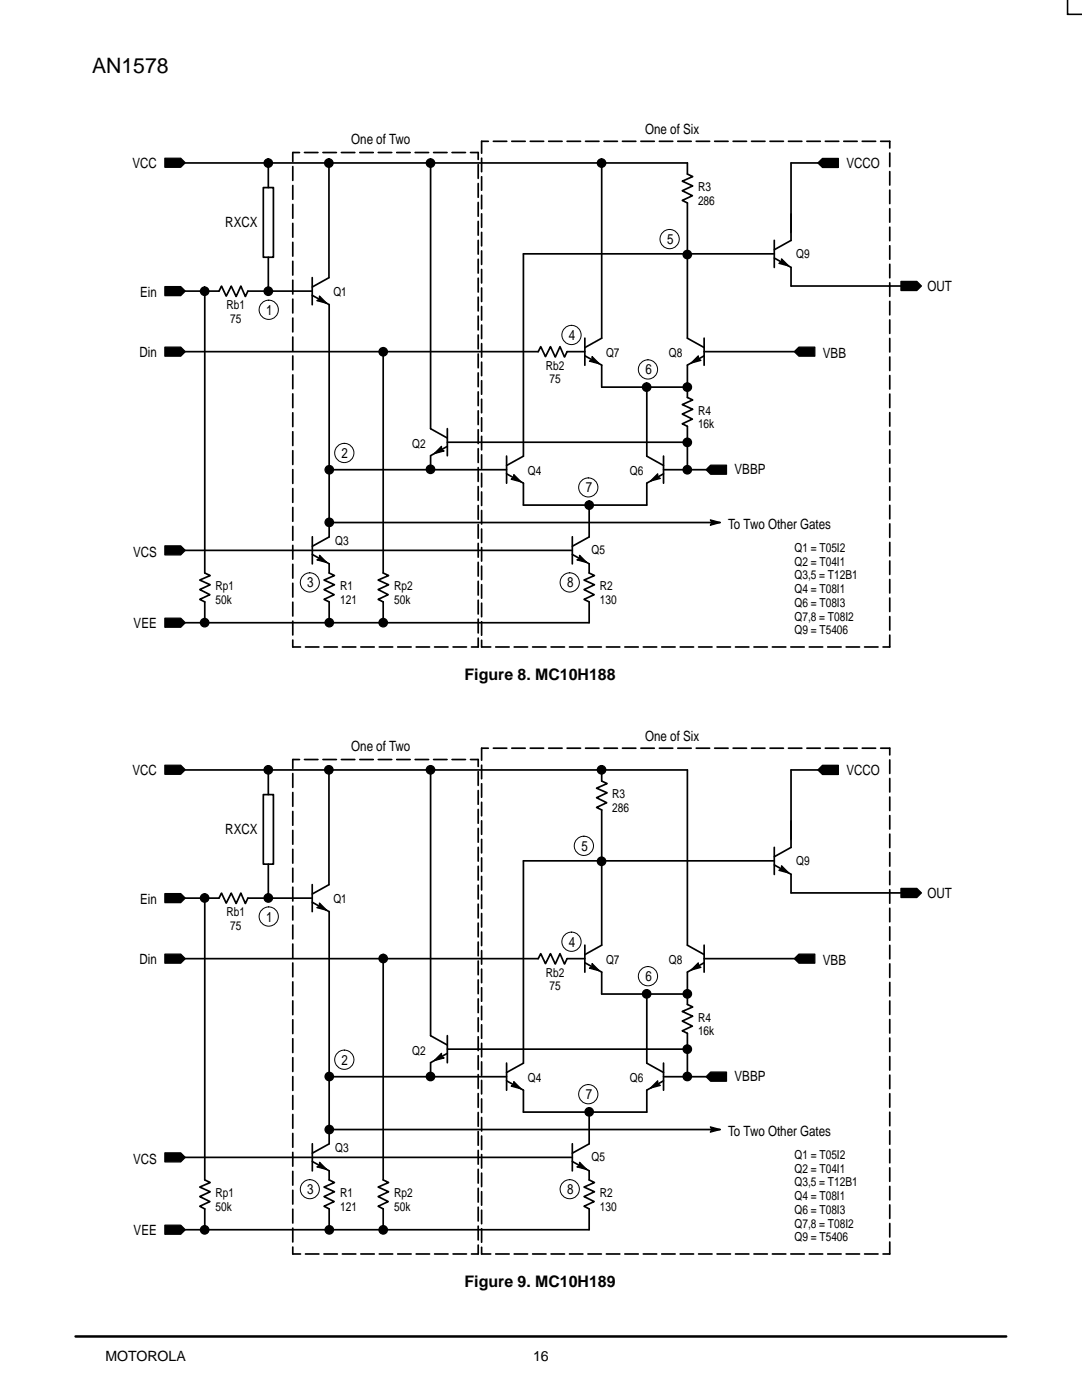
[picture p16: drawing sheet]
<svg xmlns="http://www.w3.org/2000/svg" width="216mm" height="279mm" viewBox="0 0 216 279" stroke-linecap="round" stroke-linejoin="round" font-family="sans-serif">
<defs><g id="words">
<text font-size="4.2" x="18.4" y="14.5">AN1578</text>
<g font-size="3.2">
<text x="92.7" y="135.8">Figure 8. MC10H188</text>
<text x="92.7" y="256.9">Figure 9. MC10H189</text>
</g>
<g font-size="2.8">
<text x="70.1" y="28.7">One of Two</text>
<text x="128.7" y="26.7">One of Six</text>
<text x="26.4" y="33.6">VCC</text>
<text x="168.9" y="33.6">VCCO</text>
<text x="45" y="45.3">RXCX</text>
<text x="133.1" y="48.7">5</text>
<text x="27.9" y="59.2">Ein</text>
<text x="185.1" y="58.1">OUT</text>
<text x="53.1" y="62.8">1</text>
<text x="27.8" y="71.3">Din</text>
<text x="113.5" y="67.8">4</text>
<text x="164.2" y="71.4">VBB</text>
<text x="128.8" y="74.7">6</text>
<text x="68.2" y="91.4">2</text>
<text x="146.6" y="94.7">VBBP</text>
<text x="116.9" y="98.3">7</text>
<text x="145.3" y="105.5">To Two Other Gates</text>
<text x="26.6" y="111.1">VCS</text>
<text x="61.3" y="117.2">3</text>
<text x="113.2" y="117.2">8</text>
<text x="26.7" y="125.4">VEE</text>
<text x="70.1" y="149.9">One of Two</text>
<text x="128.7" y="147.8">One of Six</text>
<text x="26.4" y="154.7">VCC</text>
<text x="168.9" y="154.8">VCCO</text>
<text x="45" y="166.5">RXCX</text>
<text x="116" y="169.9">5</text>
<text x="185.1" y="179.2">OUT</text>
<text x="27.9" y="180.4">Ein</text>
<text x="53.1" y="184">1</text>
<text x="113.5" y="189">4</text>
<text x="27.8" y="192.4">Din</text>
<text x="128.8" y="195.9">6</text>
<text x="164.2" y="192.5">VBB</text>
<text x="68.2" y="212.6">2</text>
<text x="146.6" y="215.8">VBBP</text>
<text x="116.9" y="219.4">7</text>
<text x="145.3" y="226.6">To Two Other Gates</text>
<text x="26.6" y="232.2">VCS</text>
<text x="61.3" y="238.3">3</text>
<text x="113.2" y="238.3">8</text>
<text x="26.7" y="246.5">VEE</text>
<text x="21" y="271.5">MOTOROLA</text>
<text x="106.4" y="271.5">16</text>
</g>
<g font-size="2.5">
<text x="139.3" y="38.2">R3</text>
<text x="139.3" y="40.9">286</text>
<text x="158.9" y="51.4">Q9</text>
<text x="66.5" y="59.2">Q1</text>
<text x="45.2" y="61.7">Rb1</text>
<text x="46" y="64.4">75</text>
<text x="120.9" y="71.2">Q7</text>
<text x="133.5" y="71.2">Q8</text>
<text x="108.9" y="73.8">Rb2</text>
<text x="109.7" y="76.5">75</text>
<text x="139.3" y="82.7">R4</text>
<text x="82.3" y="89.3">Q2</text>
<text x="139.3" y="85.5">16k</text>
<text x="105.3" y="94.8">Q4</text>
<text x="125.7" y="94.8">Q6</text>
<text x="66.9" y="108.7">Q3</text>
<text x="118" y="110.6">Q5</text>
<text x="158.6" y="110.2">Q1 = T05I2</text>
<text x="158.6" y="112.9">Q2 = T04I1</text>
<text x="43" y="117.8">Rp1</text>
<text x="67.9" y="117.8">R1</text>
<text x="78.7" y="117.8">Rp2</text>
<text x="119.7" y="117.8">R2</text>
<text x="158.6" y="115.6">Q3,5 = T12B1</text>
<text x="158.6" y="118.4">Q4 = T08I1</text>
<text x="43" y="120.5">50k</text>
<text x="67.9" y="120.5">121</text>
<text x="78.7" y="120.5">50k</text>
<text x="119.7" y="120.5">130</text>
<text x="158.6" y="121.1">Q6 = T08I3</text>
<text x="158.6" y="123.8">Q7,8 = T08I2</text>
<text x="158.6" y="126.6">Q9 = T5406</text>
<text x="122.2" y="159.3">R3</text>
<text x="122.2" y="162">286</text>
<text x="158.9" y="172.5">Q9</text>
<text x="45.2" y="182.8">Rb1</text>
<text x="46" y="185.6">75</text>
<text x="66.5" y="180.3">Q1</text>
<text x="108.9" y="194.9">Rb2</text>
<text x="109.7" y="197.7">75</text>
<text x="120.9" y="192.4">Q7</text>
<text x="133.5" y="192.4">Q8</text>
<text x="139.3" y="203.9">R4</text>
<text x="139.3" y="206.6">16k</text>
<text x="82.3" y="210.5">Q2</text>
<text x="105.3" y="215.9">Q4</text>
<text x="125.7" y="215.9">Q6</text>
<text x="66.9" y="229.8">Q3</text>
<text x="118" y="231.8">Q5</text>
<text x="158.6" y="231.3">Q1 = T05I2</text>
<text x="43" y="238.9">Rp1</text>
<text x="67.9" y="238.9">R1</text>
<text x="78.7" y="238.9">Rp2</text>
<text x="119.7" y="238.9">R2</text>
<text x="158.6" y="234.1">Q2 = T04I1</text>
<text x="158.6" y="236.8">Q3,5 = T12B1</text>
<text x="158.6" y="239.5">Q4 = T08I1</text>
<text x="43" y="241.6">50k</text>
<text x="67.9" y="241.6">121</text>
<text x="78.7" y="241.6">50k</text>
<text x="119.7" y="241.6">130</text>
<text x="158.6" y="242.3">Q6 = T08I3</text>
<text x="158.6" y="245">Q7,8 = T08I2</text>
<text x="158.6" y="247.7">Q9 = T5406</text>
</g>
</g></defs>
<path d="M15.1 266.7h185.7" fill="none" stroke="#000" stroke-width=".5"/>
<path d="M147.7 268.4h58.3v9.5h-58.3z" fill-rule="evenodd" fill="#fff" stroke="#fff" stroke-width=".34"/>
<g fill="none" stroke="#000" stroke-width=".2">
<circle cx="133.6" cy="47.7" r="1.92"/>
<circle cx="53.6" cy="61.8" r="1.92"/>
<circle cx="114" cy="66.9" r="1.92"/>
<circle cx="129.3" cy="73.7" r="1.92"/>
<circle cx="68.7" cy="90.4" r="1.92"/>
<circle cx="117.4" cy="97.3" r="1.91"/>
<circle cx="61.8" cy="116.2" r="1.91"/>
<circle cx="113.7" cy="116.2" r="1.92"/>
<circle cx="116.5" cy="168.8" r="1.92"/>
<circle cx="53.6" cy="182.9" r="1.92"/>
<circle cx="114" cy="187.9" r="1.92"/>
<circle cx="129.3" cy="194.8" r="1.92"/>
<circle cx="68.7" cy="211.5" r="1.92"/>
<circle cx="117.4" cy="218.4" r="1.92"/>
<circle cx="61.8" cy="237.3" r="1.9"/>
<circle cx="113.7" cy="237.3" r="1.91"/>
</g>
<g fill="none" stroke="#000" stroke-width=".34">
<path d="M37 32.5h100.2v2.2l1 .5-2.1 1 2.1 .9-2.1 1 2.1 1-2.1 .9 1.1 .5v27l3.3 1.9M52.5 37.4h2.1v13.9h-2.1zM53.5 32.5v4.9M65.6 32.5v22.9l-3.3 1.9M85.9 32.5v53.1l3.4 1.8M120.1 32.5v35l-3.4 1.9M163.2 32.5h-5.4v15.5l-3.3 1.8M37 58.1h6.7l.5-1 .9 2 1-2 1 2.1 1-2.1 .9 2.1 .5-1.1h4.4M40.9 58.9v55.5l1 .5-2 .9 2 .9-2 1 2 1-2 .9 1 .5v4.2M53.5 51.3v6.8M54.4 58.1h7.9M62.3 55.4v5.4"/>
<path d="M62.3 58.9l3.3 1.9M154.5 51.5l3.3 1.9v3.7h22M154.5 48v5.4M154.5 50.7h-50.1v40.3l-3.3 1.9M37 70.2h70.4l.5-1 .9 2 1-2 1 2.1 .9-2.1 .9 2.1 .6-1.1h3.5M65.7 60.8v46.4l-3.4 1.8M76.5 70.2v44.2l1 .5-2 .9 2 .9-2 1 2 1-2 .9 1 .5v4.2M116.7 67.5v5.4M116.7 71l3.4 1.9v4.4h17.1M129.1 78.1v12.9l3.3 1.9M140.5 71l-3.3 1.9v6.4l1 .5-2.1 .9 2.1 1-2.1 .9 2.1 1-2.1 1 1.1 .5v8.6M140.5 70.2h18"/>
<path d="M140.5 67.5v5.4M65.7 93.7h35.4M89.3 85.5v5.5M89.3 89.1l-3.4 1.8v2.8M89.3 88.3h47.9M101.1 94.6l3.3 1.8v4.4h24.7v-4.4l3.3-1.8M101.1 91v5.4M132.4 93.7h8.5M132.4 91v5.4M37 109.8h77.2M62.3 110.7l3.4 1.8v1.9l1 .5-2 .9 2 .9-2 1 2 1-2 .9 1 .5v4.2M62.3 107.1v5.4"/>
<path d="M65.7 104.3h78M114.2 110.7l3.4 1.8v1.9l1 .5-2.1 .9 2.1 .9-2.1 1 2.1 1-2.1 .9 1.1 .5v4.2h-80.6M114.2 107.1v5.4M117.6 101.6v5.6l-3.4 1.8M37 153.7h100.2v34.9l3.3 1.9M52.5 158.6h2.1v13.9h-2.1zM53.5 153.7v4.9M65.6 153.7v22.9l-3.3 1.8M85.9 153.7v53l3.4 1.9M120.1 153.7v2.2l1 .5-2.1 .9 2.1 .9-2.1 1 2.1 1-2.1 .9 1.1 .5v27l-3.4 1.9M163.2 153.7h-5.4v15.4l-3.3 1.9M37 179.2h6.7l.5-1 .9 2 1-2 1 2.1 1-2.1 .9 2.1 .5-1.1h4.4"/>
<path d="M53.5 172.5v6.7M54.4 179.2h7.9M62.3 176.5v5.4M154.5 172.6l3.3 1.9v3.7h22M154.5 169.1v5.4M154.5 171.8h-50.1v40.4l-3.3 1.8M37 191.3h70.4l.5-1 .9 2 1-2 1 2.1 .9-2.1 .9 2.1 .6-1.1h3.5M40.9 180.1v55.4l1 .5-2 .9 2 .9-2 1 2 1-2 .9 1 .6v4.1M62.3 180.1l3.3 1.8M65.7 181.9v46.4l-3.4 1.8M76.5 191.3v44.2l1 .5-2 .9 2 .9-2 1 2 1-2 .9 1 .6v4.1M116.7 188.6v5.4"/>
<path d="M116.7 192.1l3.4 1.9v4.4h17.1M129.1 199.2v13l3.3 1.8M140.5 192.1l-3.3 1.9v6.5l1 .5-2.1 .9 2.1 .9-2.1 1 2.1 1-2.1 .9 1.1 .5v8.7M140.5 188.6v5.4M140.5 191.3h18M65.7 214.9h35.4M89.3 206.7v5.4M89.3 210.2l-3.4 1.9v2.7M89.3 209.4h47.9M101.1 212.2v5.4M101.1 215.7l3.3 1.9v4.3h24.7v-4.3l3.3-1.9M132.4 212.2v5.4"/>
<path d="M132.4 214.9h8.5M37 231h77.2M62.3 231.8l3.4 1.9v1.8l1 .5-2 .9 2 .9-2 1 2 1-2 .9 1 .6v4.1M62.3 228.3v5.4M65.7 225.4h78M114.2 231.8l3.4 1.9v1.8l1 .5-2.1 .9 2.1 .9-2.1 1 2.1 1-2.1 .9 1.1 .6v4.1h-80.6M114.2 228.3v5.4M117.6 222.8v5.5l-3.4 1.8"/>
</g>
<g fill="#000" stroke="#000" stroke-width=".26">
<path d="M32.9 31.6h3.2l.9 .9-.9 .9h-3.2z" fill-rule="evenodd"/>
<path d="M163.2 32.5l.9-.9h3.2v1.8h-3.2z" fill-rule="evenodd"/>
<path d="M32.9 57.2h3.2l.9 .9-.9 .9h-3.2z" fill-rule="evenodd"/>
<path d="M179.8 56.2h3.1l1 .9-1 .9h-3.1z" fill-rule="evenodd"/>
<path d="M32.9 69.3h3.2l.9 .9-.9 .9h-3.2z" fill-rule="evenodd"/>
<path d="M158.5 70.2l.9-.9h3.2v1.8h-3.2z" fill-rule="evenodd"/>
<path d="M141.8 92.8h3.2v1.8h-3.2l-.9-.9z" fill-rule="evenodd"/>
<path d="M32.9 108.9h3.2l.9 .9-.9 .9h-3.2z" fill-rule="evenodd"/>
<path d="M32.9 123.4h3.2l.9 .9-.9 .9h-3.2z" fill-rule="evenodd"/>
<path d="M32.9 152.7h3.2l.9 .9-.9 .9h-3.2z" fill-rule="evenodd"/>
<path d="M164.1 152.7h3.2v1.9h-3.2l-.9-.9z" fill-rule="evenodd"/>
<path d="M179.8 177.3h3.1l1 .9-1 .9h-3.1z" fill-rule="evenodd"/>
<path d="M32.9 178.3h3.2l.9 .9-.9 .9h-3.2z" fill-rule="evenodd"/>
<path d="M32.9 190.4h3.2l.9 .9-.9 .9h-3.2z" fill-rule="evenodd"/>
<path d="M158.5 191.3l.9-.9h3.2v1.8h-3.2z" fill-rule="evenodd"/>
<path d="M141.8 214h3.2v1.8h-3.2l-.9-.9z" fill-rule="evenodd"/>
<path d="M32.9 230.1h3.2l.9 .9-.9 .9h-3.2z" fill-rule="evenodd"/>
<path d="M32.9 244.5h3.2l.9 .9-.9 .9h-3.2z" fill-rule="evenodd"/>
<circle cx="53.5" cy="32.5" r=".84"/>
<circle cx="65.6" cy="32.5" r=".84"/>
<circle cx="85.9" cy="32.5" r=".84"/>
<circle cx="120" cy="32.5" r=".84"/>
<circle cx="40.8" cy="58.1" r=".84"/>
<circle cx="53.5" cy="58.1" r=".84"/>
<circle cx="137.1" cy="50.8" r=".84"/>
<circle cx="76.5" cy="70.2" r=".84"/>
<circle cx="129" cy="77.3" r=".84"/>
<circle cx="137.1" cy="77.3" r=".84"/>
<circle cx="65.7" cy="93.8" r=".84"/>
<circle cx="85.9" cy="93.7" r=".84"/>
<circle cx="137.1" cy="88.3" r=".84"/>
<circle cx="137.1" cy="93.8" r=".84"/>
<circle cx="65.7" cy="104.2" r=".84"/>
<circle cx="117.6" cy="100.8" r=".84"/>
<circle cx="40.8" cy="124.3" r=".84"/>
<circle cx="65.7" cy="124.3" r=".84"/>
<circle cx="76.5" cy="124.3" r=".84"/>
<circle cx="53.5" cy="153.6" r=".84"/>
<circle cx="65.6" cy="153.6" r=".84"/>
<circle cx="85.9" cy="153.6" r=".84"/>
<circle cx="120" cy="153.6" r=".84"/>
<circle cx="40.8" cy="179.2" r=".84"/>
<circle cx="53.5" cy="179.2" r=".84"/>
<circle cx="120" cy="171.9" r=".84"/>
<circle cx="76.5" cy="191.3" r=".84"/>
<circle cx="129" cy="198.3" r=".84"/>
<circle cx="137.1" cy="198.3" r=".84"/>
<circle cx="65.7" cy="214.8" r=".84"/>
<circle cx="85.9" cy="214.8" r=".84"/>
<circle cx="137.1" cy="209.4" r=".84"/>
<circle cx="137.1" cy="214.8" r=".84"/>
<circle cx="65.7" cy="225.4" r=".84"/>
<circle cx="117.6" cy="221.9" r=".84"/>
<circle cx="40.8" cy="245.4" r=".84"/>
<circle cx="65.7" cy="245.4" r=".84"/>
<circle cx="76.5" cy="245.4" r=".84"/>
</g>
<g fill="#000">
<path d="M63.7 59.1l1.5 1.4-2-.5 .5-.3zM155.9 51.7l1.5 1.4-2-.5 .5-.3zM118.1 71.2l1.5 1.4-2-.5 .5-.3zM137.9 72.5l1.4-1.5v.6l.6 .3zM86.7 90.5l1.4-1.4v.6l.5 .3zM102.5 94.7l1.5 1.5-2-.6 .5-.3zM129.8 96l1.4-1.4v.6l.6 .3zM63.8 110.8l1.4 1.5-2-.6 .6-.3zM115.6 110.8l1.5 1.5-2-.6 .5-.3zM141.7 103.8l2 .5-2 .5 .3-.5zM155.9 172.8l1.5 1.4-2-.5 .5-.3zM63.7 180.2l1.5 1.5-2-.6 .5-.3z"/>
<path d="M118.1 192.3l1.5 1.4-2-.5 .5-.3zM137.9 193.6l1.4-1.4v.6l.6 .3zM86.7 211.7l1.4-1.5v.6l.5 .3zM102.5 215.9l1.5 1.4-2-.5 .5-.3zM129.8 217.1l1.4-1.4v.6l.6 .3zM63.8 232l1.4 1.4-2-.5 .6-.3zM115.6 232l1.5 1.4-2-.5 .5-.3zM141.7 224.9l2 .5-2 .5 .3-.5z"/>
</g>
<g fill="none" stroke="#000" stroke-width=".26">
<path d="M63.7 59.1l1.5 1.4-2-.5 .5-.3zM155.9 51.7l1.5 1.4-2-.5 .5-.3zM118.1 71.2l1.5 1.4-2-.5 .5-.3zM137.9 72.5l1.4-1.5v.6l.6 .3zM86.7 90.5l1.4-1.4v.6l.5 .3zM102.5 94.7l1.5 1.5-2-.6 .5-.3zM129.8 96l1.4-1.4v.6l.6 .3zM63.8 110.8l1.4 1.5-2-.6 .6-.3zM115.6 110.8l1.5 1.5-2-.6 .5-.3zM141.7 103.8l2 .5-2 .5 .3-.5zM155.9 172.8l1.5 1.4-2-.5 .5-.3zM63.7 180.2l1.5 1.5-2-.6 .5-.3z"/>
<path d="M118.1 192.3l1.5 1.4-2-.5 .5-.3zM137.9 193.6l1.4-1.4v.6l.6 .3zM86.7 211.7l1.4-1.5v.6l.5 .3zM102.5 215.9l1.5 1.4-2-.5 .5-.3zM129.8 217.1l1.4-1.4v.6l.6 .3zM63.8 232l1.4 1.4-2-.5 .6-.3zM115.6 232l1.5 1.4-2-.5 .5-.3zM141.7 224.9l2 .5-2 .5 .3-.5z"/>
</g>
<path d="M58.4 30.4h37M96.1 28.2h81.4M95.4 129.1h-37M177.5 129.1h-81.4M58.4 151.6h37M96.1 149.3h81.4M95.4 250.3h-37M177.5 250.3h-81.4" fill="none" stroke="#000" stroke-width=".34" stroke-dasharray="2.7 1" stroke-dashoffset="1.3"/>
<path d="M177.5 28.2v100.9M96.1 129.1v-100.9M177.5 149.3v101M96.1 250.3v-101" fill="none" stroke="#000" stroke-width=".34" stroke-dasharray="2.7 1" stroke-dashoffset="1.4"/>
<path d="M95.4 30.4v98.7M58.4 129.1v-98.7M95.4 151.6v98.7M58.4 250.3v-98.7" fill="none" stroke="#000" stroke-width=".34" stroke-dasharray="2.8 1" stroke-dashoffset="1.4"/>
<path d="M213 0v2.9h2.9" fill="none" stroke="#000" stroke-width=".32"/>
<use href="#words"/>
</svg>
